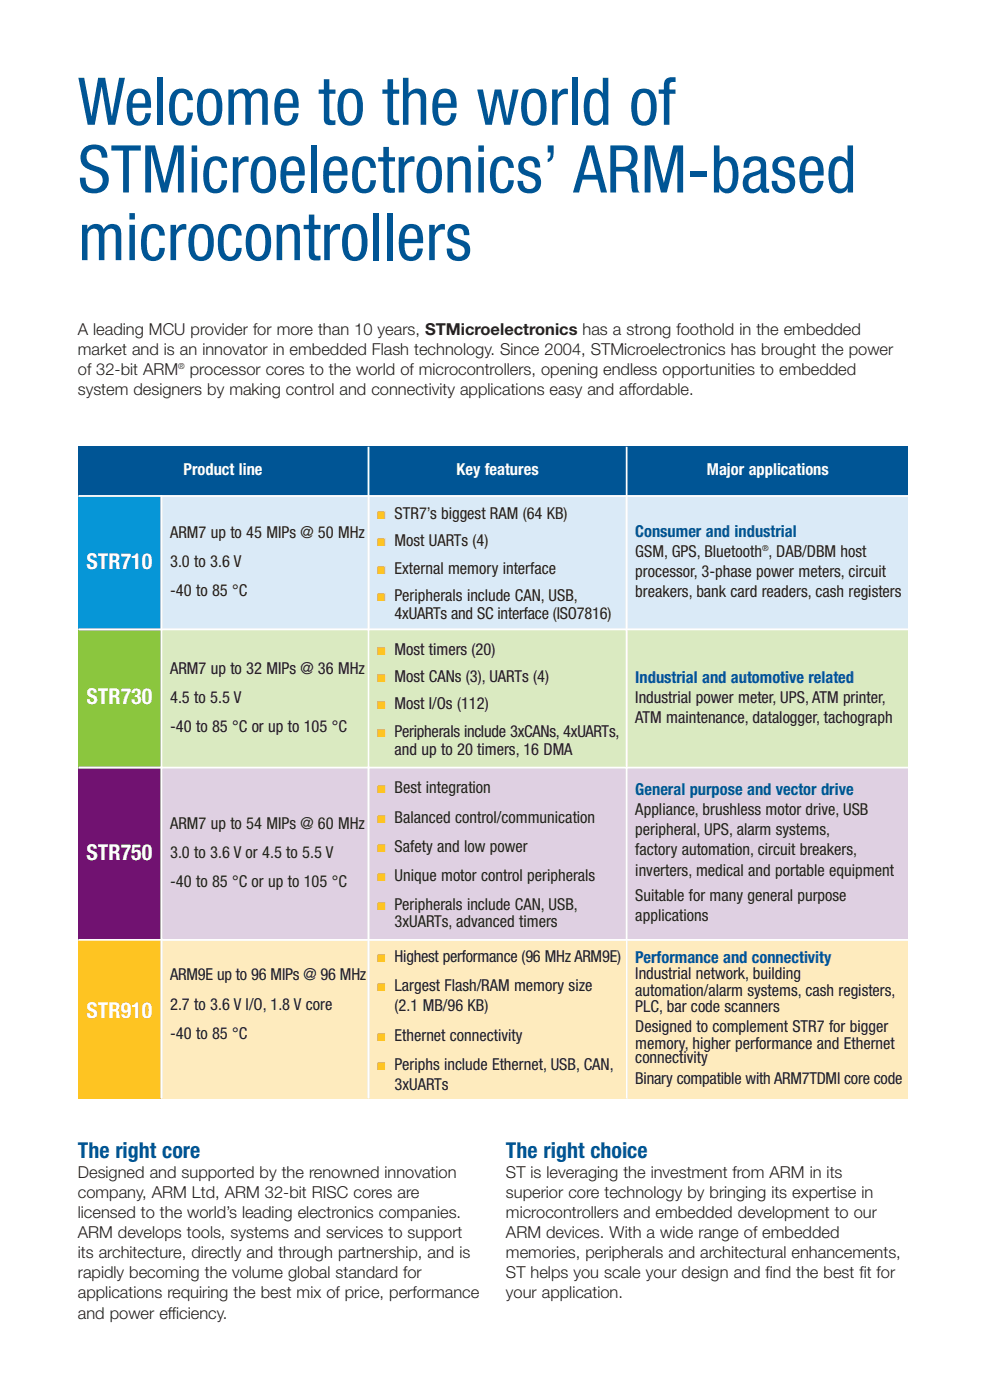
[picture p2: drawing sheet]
<svg xmlns="http://www.w3.org/2000/svg" width="190mm" height="270mm" viewBox="0 0 190 270" stroke-linecap="round" stroke-linejoin="round" font-family="sans-serif">
<defs><g id="words">
<g font-size="12.7" fill="#005595">
<text x="15" y="24.1">Welcome to the world of</text>
<text x="15" y="37.1">STMicroelectronics’ ARM-based</text>
<text x="15" y="50.2">microcontrollers</text>
</g>
<g font-size="4.2" fill="#fff">
<text x="16.7" y="109.7">STR710</text>
<text x="16.7" y="135.9">STR730</text>
<text x="16.7" y="165.8">STR750</text>
<text x="16.7" y="196.4">STR910</text>
</g>
<g font-size="4.2" fill="#005595">
<text x="15" y="223.3">The right core</text>
<text x="97.5" y="223.3">The right choice</text>
</g>
<g font-size="3.2" fill="#231f20">
<text x="15" y="64.5">A leading MCU provider for more than 10 years, STMicroelectronics has a strong foothold in the embedded</text>
<text x="15" y="68.4">market and is an innovator in embedded Flash technology. Since 2004, STMicroelectronics has brought the power</text>
<text x="15" y="76.2">system designers by making control and connectivity applications easy and affordable.</text>
<text x="15" y="72.3">of 32-bit ARM</text>
<text x="36.6" y="72.3">processor cores to the world of microcontrollers, opening endless opportunities to embedded</text>
<text x="76" y="100">STR7’s biggest RAM (64 KB)</text>
<text x="32.8" y="103.7">ARM7 up to 45 MIPs @ 50 MHz</text>
<text x="76" y="105.3">Most UARTs (4)</text>
<text x="122.4" y="107.4">GSM, GPS, Bluetooth , DAB/DBM host</text>
<text x="32.8" y="109.4">3.0 to 3.6 V</text>
<text x="76" y="110.6">External memory interface</text>
<text x="122.4" y="111.3">processor, 3-phase power meters, circuit</text>
<text x="32.8" y="115">-40 to 85 °C</text>
<text x="76" y="115.9">Peripherals include CAN, USB,</text>
<text x="76" y="119.4">4xUARTs and SC interface (ISO7816)</text>
<text x="122.4" y="115.2">breakers, bank card readers, cash registers</text>
<text x="32.8" y="129.9">ARM7 up to 32 MIPs @ 36 MHz</text>
<text x="76" y="126.2">Most timers (20)</text>
<text x="76" y="131.5">Most CANs (3), UARTs (4)</text>
<text x="32.8" y="135.6">4.5 to 5.5 V</text>
<text x="76" y="136.8">Most I/Os (112)</text>
<text x="122.4" y="135.6">Industrial power meter, UPS, ATM printer,</text>
<text x="32.8" y="141.2">-40 to 85 °C or up to 105 °C</text>
<text x="76" y="142.1">Peripherals include 3xCANs, 4xUARTs,</text>
<text x="122.4" y="139.4">ATM maintenance, datalogger, tachograph</text>
<text x="76" y="145.6">and up to 20 timers, 16 DMA</text>
<text x="76" y="153">Best integration</text>
<text x="32.8" y="159.9">ARM7 up to 54 MIPs @ 60 MHz</text>
<text x="76" y="158.7">Balanced control/communication</text>
<text x="122.4" y="157.2">Appliance, brushless motor drive, USB</text>
<text x="122.4" y="161.1">peripheral, UPS, alarm systems,</text>
<text x="32.8" y="165.5">3.0 to 3.6 V or 4.5 to 5.5 V</text>
<text x="76" y="164.3">Safety and low power</text>
<text x="122.4" y="165">factory automation, circuit breakers,</text>
<text x="32.8" y="171.2">-40 to 85 °C or up to 105 °C</text>
<text x="76" y="169.9">Unique motor control peripherals</text>
<text x="122.4" y="168.9">inverters, medical and portable equipment</text>
<text x="122.4" y="173.8">Suitable for many general purpose</text>
<text x="76" y="175.6">Peripherals include CAN, USB,</text>
<text x="76" y="178.8">3xUARTs, advanced timers</text>
<text x="122.4" y="177.7">applications</text>
<text x="76" y="185.5">Highest performance (96 MHz ARM9E)</text>
<text x="32.8" y="189">ARM9E up to 96 MIPs @ 96 MHz</text>
<text x="76" y="191.2">Largest Flash/RAM memory size</text>
<text x="122.4" y="188.9">Industrial network, building</text>
<text x="32.8" y="194.7">2.7 to 3.6 V I/O, 1.8 V core</text>
<text x="76" y="195.1">(2.1 MB/96 KB)</text>
<text x="122.4" y="192">automation/alarm systems, cash registers,</text>
<text x="122.4" y="195.2">PLC, bar code scanners</text>
<text x="32.8" y="200.3">-40 to 85 °C</text>
<text x="76" y="200.7">Ethernet connectivity</text>
<text x="122.4" y="199.1">Designed to complement STR7 for bigger</text>
<text x="122.4" y="202.3">memory, higher performance and Ethernet</text>
<text x="76" y="206.4">Periphs include Ethernet, USB, CAN,</text>
<text x="122.4" y="205.1">connectivity</text>
<text x="122.4" y="209">Binary compatible with ARM7TDMI core code</text>
<text x="76" y="210.2">3xUARTs</text>
<text x="15" y="227.1">Designed and supported by the renowned innovation</text>
<text x="97.5" y="227.1">ST is leveraging the investment from ARM in its</text>
<text x="15" y="231">company, ARM Ltd, ARM 32-bit RISC cores are</text>
<text x="97.5" y="231">superior core technology by bringing its expertise in</text>
<text x="15" y="234.9">licensed to the world’s leading electronics companies.</text>
<text x="15" y="238.8">ARM develops tools, systems and services to support</text>
<text x="97.5" y="234.9">microcontrollers and embedded development to our</text>
<text x="97.5" y="238.8">ARM devices. With a wide range of embedded</text>
<text x="15" y="242.7">its architecture, directly and through partnership, and is</text>
<text x="97.5" y="242.7">memories, peripherals and architectural enhancements,</text>
<text x="15" y="246.5">rapidly becoming the volume global standard for</text>
<text x="15" y="250.4">applications requiring the best mix of price, performance</text>
<text x="97.5" y="246.5">ST helps you scale your design and find the best fit for</text>
<text x="97.5" y="250.4">your application.</text>
<text x="15" y="254.3">and power efficiency.</text>
</g>
<g font-size="3.2" fill="#fff">
<text x="35.4" y="91.7">Product line</text>
<text x="88" y="91.7">Key features</text>
<text x="136.2" y="91.7">Major applications</text>
</g>
<g font-size="3.2" fill="#005595">
<text x="122.4" y="103.5">Consumer and industrial</text>
<text x="122.4" y="131.7">Industrial and automotive related</text>
<text x="122.4" y="153.3">General purpose and vector drive</text>
<text x="122.4" y="185.7">Performance and connectivity</text>
</g>
<g font-size="2.1" fill="#fbb033">
<text x="72.7" y="100">■</text>
<text x="72.7" y="105.3">■</text>
<text x="72.7" y="110.6">■</text>
<text x="72.7" y="115.9">■</text>
<text x="72.7" y="126.2">■</text>
<text x="72.7" y="131.5">■</text>
<text x="72.7" y="136.8">■</text>
<text x="72.7" y="142.1">■</text>
<text x="72.7" y="153">■</text>
<text x="72.7" y="158.7">■</text>
<text x="72.7" y="164.3">■</text>
<text x="72.7" y="169.9">■</text>
<text x="72.7" y="175.6">■</text>
<text x="72.7" y="185.5">■</text>
<text x="72.7" y="191.2">■</text>
<text x="72.7" y="200.7">■</text>
<text x="72.7" y="206.4">■</text>
</g>
<g font-size="1.6" fill="#231f20">
<text x="34.3" y="71.2">®</text>
<text x="146.8" y="106.3">®</text>
</g>
</g></defs>
<g fill="#005595">
<path d="M15.1 86.2h55.9v9.5h-55.9z"/>
<path d="M71 86.2h49.7v9.5h-49.7z"/>
<path d="M120.7 86.2h54.3v9.5h-54.3z"/>
</g>
<path d="M15.1 95.7h16v25.7h-16z" fill="#0696d7"/>
<g fill="#daeaf7">
<path d="M31.1 95.7h39.9v25.7h-39.9z"/>
<path d="M71 95.7h49.7v25.7h-49.7z"/>
<path d="M120.7 95.7h54.3v25.7h-54.3z"/>
</g>
<path d="M15.1 121.4h16v26.6h-16z" fill="#8bc63e"/>
<g fill="#daeac1">
<path d="M31.1 121.4h39.9v26.6h-39.9z"/>
<path d="M71 121.4h49.7v26.6h-49.7z"/>
<path d="M120.7 121.4h54.3v26.6h-54.3z"/>
</g>
<path d="M15.1 148h16v33.3h-16z" fill="#711271"/>
<g fill="#dfd0e2">
<path d="M31.1 148h39.9v33.3h-39.9z"/>
<path d="M71 148h49.7v33.3h-49.7z"/>
<path d="M120.7 148h54.3v33.3h-54.3z"/>
</g>
<path d="M15.1 181.3h16v30.6h-16z" fill="#fec422"/>
<g fill="#feebbe">
<path d="M31.1 181.3h39.9v30.6h-39.9z"/>
<path d="M71 181.3h49.7v30.6h-49.7z"/>
<path d="M120.7 181.3h54.3v30.6h-54.3z"/>
</g>
<path d="M15.1 95.7h159.9M31.1 95.5v116.4M71 86.2v125.7M120.7 86.2v125.7M15.1 121.4h159.9M15.1 148h159.9M15.1 181.3h159.9" fill="none" stroke="#fff" stroke-width=".35"/>
<use href="#words"/>
</svg>
